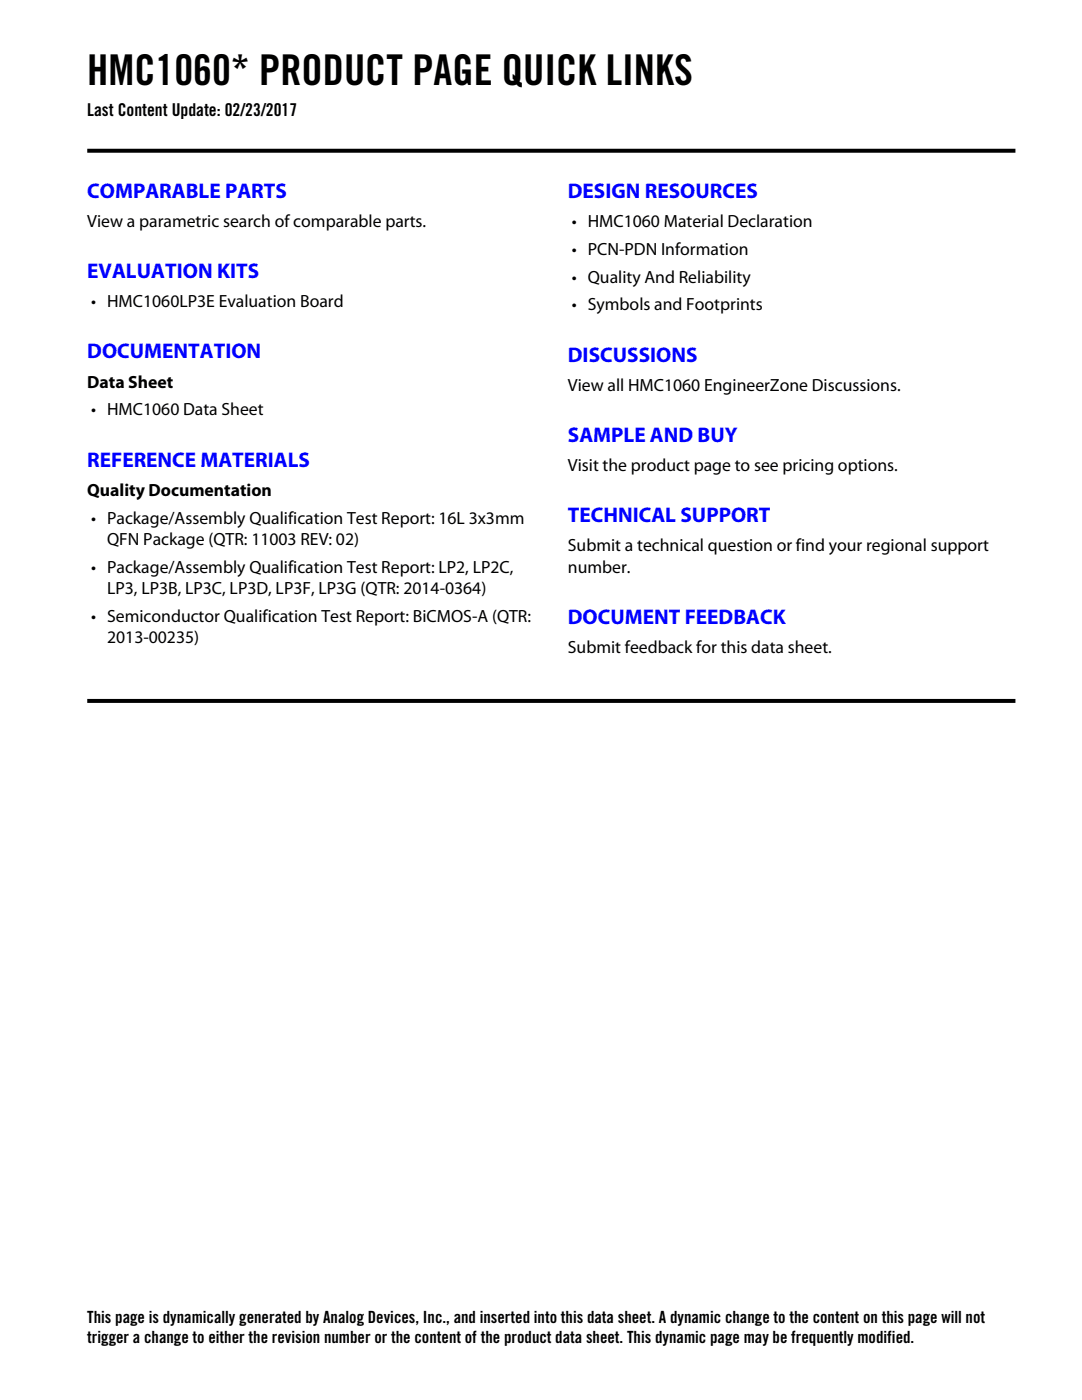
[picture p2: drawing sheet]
<svg xmlns="http://www.w3.org/2000/svg" width="216mm" height="279mm" viewBox="0 0 216 279" stroke-linecap="round" stroke-linejoin="round" font-family="sans-serif">
<defs><g id="words">
<text font-size="8.5" x="17.4" y="17">HMC1060* PRODUCT PAGE QUICK LINKS</text>
<g font-size="4.2" fill="#00f">
<text x="17.4" y="39.5">COMPARABLE PARTS</text>
<text x="113.3" y="39.5">DESIGN RESOURCES</text>
<text x="17.4" y="55.5">EVALUATION KITS</text>
<text x="17.4" y="71.5">DOCUMENTATION</text>
<text x="113.3" y="72.2">DISCUSSIONS</text>
<text x="113.3" y="88.2">SAMPLE AND BUY</text>
<text x="17.4" y="93.1">REFERENCE MATERIALS</text>
<text x="113.3" y="104.2">TECHNICAL SUPPORT</text>
<text x="113.3" y="124.5">DOCUMENT FEEDBACK</text>
</g>
<g font-size="3.5">
<text x="17.4" y="23.1">Last Content Update: 02/23/2017</text>
<text x="17.4" y="45.3">View a parametric search of comparable parts.</text>
<text x="114.1" y="45.3">• HMC1060 Material Declaration</text>
<text x="114.1" y="50.8">• PCN-PDN Information</text>
<text x="114.1" y="56.4">• Quality And Reliability</text>
<text x="18.2" y="61.3">• HMC1060LP3E Evaluation Board</text>
<text x="114.1" y="61.9">• Symbols and Footprints</text>
<text x="17.4" y="77.3">Data Sheet</text>
<text x="113.3" y="78">View all HMC1060 EngineerZone Discussions.</text>
<text x="18.2" y="82.9">• HMC1060 Data Sheet</text>
<text x="113.3" y="94">Visit the product page to see pricing options.</text>
<text x="17.4" y="98.9">Quality Documentation</text>
<text x="18.2" y="104.5">• Package/Assembly Qualification Test Report: 16L 3x3mm</text>
<text x="21.4" y="108.7">QFN Package (QTR: 11003 REV: 02)</text>
<text x="113.3" y="110">Submit a technical question or find your regional support</text>
<text x="18.2" y="114.3">• Package/Assembly Qualification Test Report: LP2, LP2C,</text>
<text x="21.4" y="118.5">LP3, LP3B, LP3C, LP3D, LP3F, LP3G (QTR: 2014-0364)</text>
<text x="113.3" y="114.3">number.</text>
<text x="18.2" y="124.1">• Semiconductor Qualification Test Report: BiCMOS-A (QTR:</text>
<text x="21.4" y="128.3">2013-00235)</text>
<text x="113.3" y="130.3">Submit feedback for this data sheet.</text>
</g>
<g font-size="3.4">
<text x="17.4" y="264.1">This page is dynamically generated by Analog Devices, Inc., and inserted into this data sheet. A dynamic change to the content on this page will not</text>
<text x="17.4" y="268.1">trigger a change to either the revision number or the content of the product data sheet. This dynamic page may be frequently modified.</text>
</g>
</g></defs>
<g fill="#000">
<path d="M17.4 29.7h92.4l.4 .8h-92.8zM109.8 29.7h92.8v.8h-92.4z"/>
<path d="M17.4 139.5h92.4l.4 .8h-92.8zM109.8 139.5h92.8v.8h-92.4z"/>
</g>
<use href="#words"/>
</svg>
